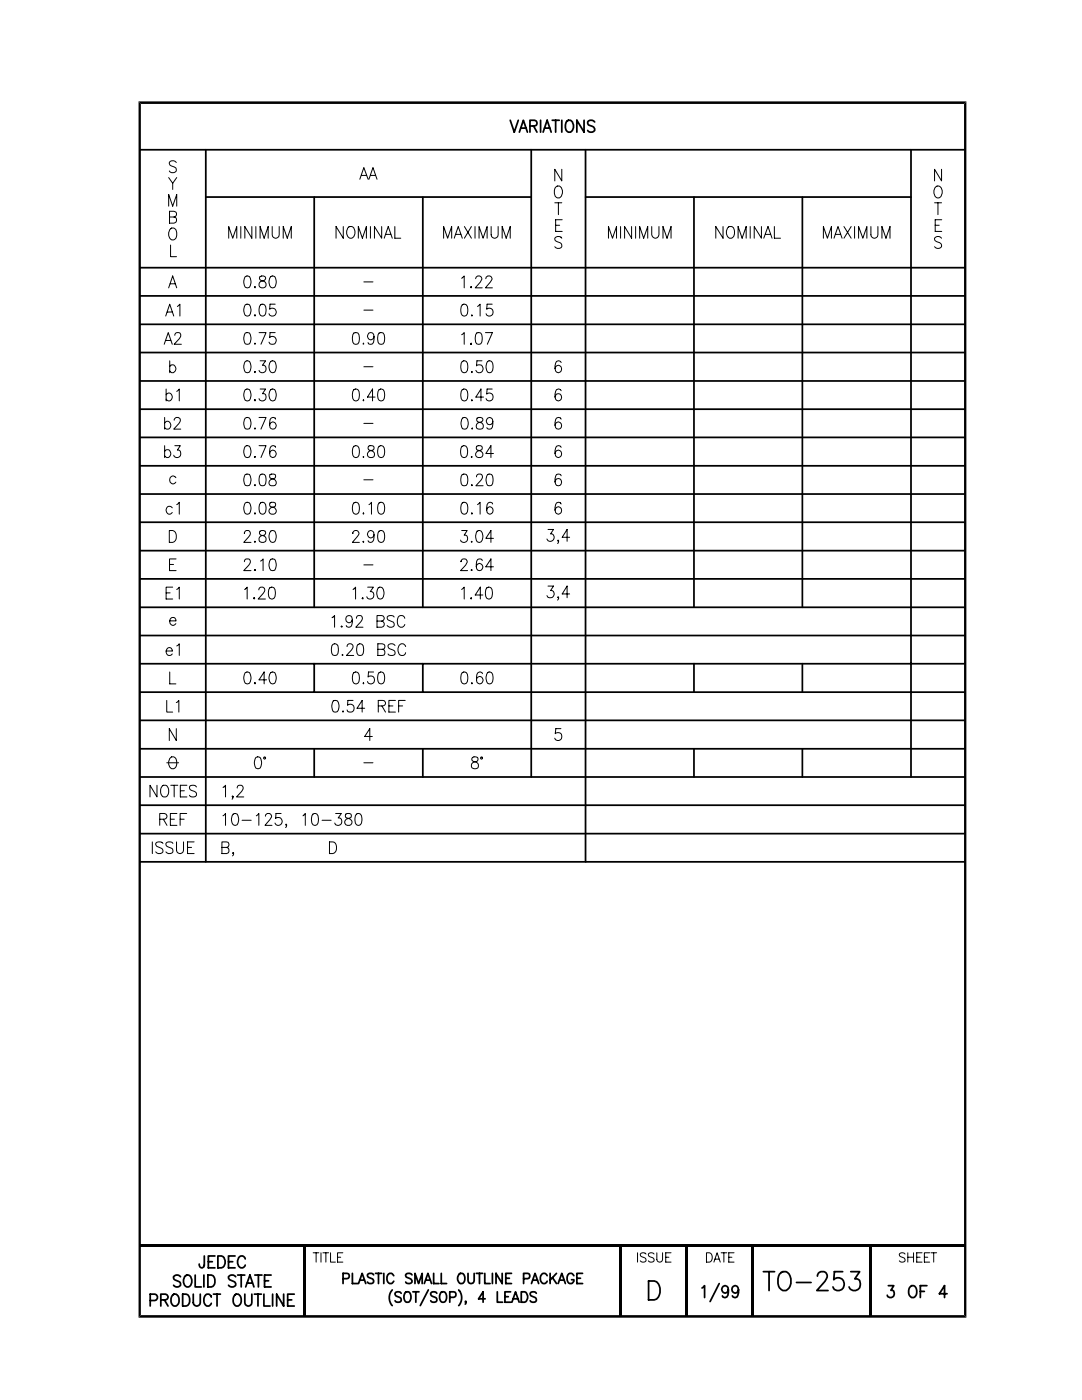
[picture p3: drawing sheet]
<svg xmlns="http://www.w3.org/2000/svg" width="216mm" height="279mm" viewBox="0 0 216 279" stroke-linecap="round" stroke-linejoin="round" font-family="sans-serif">
<g fill="none" stroke="#000" stroke-width=".35">
<path d="M27.9 29.9h164.7M41.1 29.9v142.1M41.1 39.3h64.9M62.7 39.3v81.9M84.4 39.3v81.9M101.8 24l.8 2.4 .8-2.4M103.6 26.4l.8-2.4 .8 2.4M103.9 25.6h1M105.7 25.1l1.3-.1 .1-.3-.1-.6-1.3-.1v2.4M106 29.9v125.2M106.5 25.1l.6 1.3M107.9 24v2.4"/>
<path d="M108.4 26.4l.8-2.4 .8 2.4M108.7 25.6h1M110.2 24h1.4M110.9 24v2.4M112.1 24v2.4M113 24.3l.4-.3a1.13 1.13 0 0 1 1 .6 1.13 1.13 0 0 1-.1 1.2 .72 .72 0 0 1-1.1 .4 1.67 1.67 0 0 1-.2-1.9zM116.5 24v2.4l-1.4-2.4v2.4M116.8 39.3h65M116.8 29.9v142.1M118.7 24.3a.75 .75 0 0 0-.8-.3 .75 .75 0 0 0-.6 .6l.1 .3 1 .5a.57 .57 0 0 1 .2 .6 .57 .57 0 0 1-.4 .4h-.5l-.4-.4M138.5 39.3v81.9M160.1 39.3v81.9"/>
<path d="M181.8 29.9v125.2M27.9 53.4h164.7M27.9 59.1h164.7M27.9 76h164.7M27.9 70.4h164.7M27.9 64.7h164.7M27.9 98.6h164.7M27.9 93h164.7M27.9 87.3h164.7M27.9 81.7h164.7M27.9 115.5h164.7M27.9 109.9h164.7"/>
<path d="M27.9 104.2h164.7M27.9 126.8h164.7M27.9 121.2h164.7M27.9 132.5h164.7M27.9 138.1h164.7M62.7 132.5v5.6M84.4 132.5v5.6M138.5 132.5v5.6M160.1 132.5v5.6M27.9 143.8h164.7M27.9 149.4h164.7M27.9 155.1h164.7"/>
<path d="M62.7 149.4v5.7M84.4 149.4v5.7M138.5 149.4v5.7M160.1 149.4v5.7M27.9 172h164.7M27.9 166.4h164.7M27.9 160.7h164.7M30 259.5h.9a.65 .65 0 0 0 .5-.6 .65 .65 0 0 0-.5-.6h-.9v2.3M32.1 259.4h.9a.57 .57 0 0 0 .5-.6 .57 .57 0 0 0-.5-.5h-.9v2.3M32.8 259.4l.7 1.2M34.5 258.4l.2-.1a1.08 1.08 0 0 1 1 1.5 .81 .81 0 0 1-.8 .9 .81 .81 0 0 1-.8-.9 1.55 1.55 0 0 1 .4-1.4zM36 254.8a.75 .75 0 0 0-.8-.4 .75 .75 0 0 0-.6 .7l.2 .3 .8 .3a.56 .56 0 0 1 .4 .6 .56 .56 0 0 1-.5 .5h-.4l-.5-.3"/>
<path d="M36.4 258.3a1.25 1.25 0 0 1 1.4 .6 1.25 1.25 0 0 1-.2 1.4l-.5 .3h-.7zM36.8 254.8a.7 .7 0 0 1 .8-.3 .7 .7 0 0 1 .5 .6 1.17 1.17 0 0 1-.8 1.7l-.3-.1a1.51 1.51 0 0 1-.2-1.9zM38.6 258.3v1.7a.7 .7 0 0 0 .7 .7 .7 .7 0 0 0 .7-.7v-1.7M38.9 254.5v2.3h1.3M40.7 254.5v2.3M40.8 250.7v1.8a.57 .57 0 0 1-.6 .5 .66 .66 0 0 1-.4-.7M41.5 254.5a1.25 1.25 0 0 1 1.3 .6 1.25 1.25 0 0 1-.1 1.4l-.5 .3h-.7zM41.6 251.8h.8M42.2 258.9a.71 .71 0 0 0-1.1-.5 1.48 1.48 0 0 0 .2 2.2 .77 .77 0 0 0 .9-.5M42.6 258.3h1.4M42.9 250.7h-1.3v2.3h1.3M43.3 258.3v2.3"/>
<path d="M43.5 250.7h.7a1.25 1.25 0 0 1 .7 1.5 1.25 1.25 0 0 1-1.4 .8zM45.6 251.8h.8M46.9 258.4l.2-.1a1.08 1.08 0 0 1 1 1.5 .81 .81 0 0 1-.8 .9 .81 .81 0 0 1-.8-.9 1.55 1.55 0 0 1 .4-1.4zM46.9 250.7h-1.3v2.3h1.3M47 254.8a.78 .78 0 0 0-.8-.4 .78 .78 0 0 0-.6 .7l.2 .3 .8 .3a.56 .56 0 0 1 .4 .6 .56 .56 0 0 1-.5 .5h-.4l-.5-.3M47.4 254.5h1.5M48.1 254.5v2.3M48.9 258.3v1.7a.7 .7 0 0 0 .7 .7 .7 .7 0 0 0 .6-.7v-1.7M48.9 251.2a.7 .7 0 0 0-.7-.6 .7 .7 0 0 0-.7 .6 1.17 1.17 0 0 0 .9 1.8l.5-.5M49 256.8l.9-2.3 .8 2.3M49.4 256.1h.9M50.8 258.3h1.4"/>
<path d="M50.8 254.5h1.5M51.5 258.3v2.3M51.6 254.5v2.3M52.7 258.3v2.3h1.2M52.8 255.6h.8M54.1 254.5h-1.3v2.3h1.3M54.4 258.3v2.3M56.6 258.3v2.3l-1.4-2.3v2.3M57.4 259.4h.8M58.7 258.3h-1.3v2.3h1.3M68.5 255.2h.7a.53 .53 0 0 0 .5-.5 .53 .53 0 0 0-.5-.6h-.7v2.1M70.3 254.1v2.1h1.2l.8-2.1 .7 2.1"/>
<path d="M71.8 255.5h.9M74.5 254.4a.67 .67 0 0 0-.6-.3 .67 .67 0 0 0-.6 .5l.2 .3 .9 .4a.51 .51 0 0 1 .1 .5 .51 .51 0 0 1-.4 .4l-.6-.1-.2-.2M74.9 254.1h1.3M75.5 254.1v2.1M76.6 254.1v2.1M78.3 257.4a2.34 2.34 0 0 0 0 3.2M78.6 254.6a.7 .7 0 0 0-.8-.5 .7 .7 0 0 0-.6 .8 .92 .92 0 0 0 .9 1.3l.5-.5M80.1 258.1a.66 .66 0 0 0-.7-.3 .66 .66 0 0 0-.6 .5l.2 .3 .7 .3a.5 .5 0 0 1 .4 .5 .5 .5 0 0 1-.5 .5l-.6-.1-.2-.2M80.9 257.9l.6-.1a1.28 1.28 0 0 1 0 2.1h-.4a1.34 1.34 0 0 1-.2-2zM82.2 254.4a.71 .71 0 0 0-.7-.3 .71 .71 0 0 0-.6 .5l.2 .3 .9 .4 .2 .6a.8 .8 0 0 1-1.3 0M82.4 257.8h1.2M82.8 256.2v-2.1l.7 2.1 .7-2.1v2.1"/>
<path d="M83 257.8v2.1M84.7 256.2l.7-2.1 .7 2.1M85 255.5h.8M85.5 257.4l-1.6 3.2M86.5 254.1v2.1h1.1M87.2 258.1a.66 .66 0 0 0-.7-.3 .66 .66 0 0 0-.6 .5l.2 .3 .7 .3a.51 .51 0 0 1 .2 .9 .8 .8 0 0 1-1.1-.2M88.1 257.9a.71 .71 0 0 1 .7 0 .71 .71 0 0 1 .3 .7v.5a.71 .71 0 0 1-.7 .8 .71 .71 0 0 1-.7-.8v-.5zM88.1 254.1v2.1h1M89.7 258.9h.9a.56 .56 0 0 0 .4-.5 .56 .56 0 0 0-.4-.6h-.9v2.1M91.5 257.4a2.34 2.34 0 0 1 0 3.2M91.7 254.2a.7 .7 0 0 1 .7 0 .7 .7 0 0 1 .4 .7 .92 .92 0 0 1-.9 1.3 1.21 1.21 0 0 1-.2-2zM92.9 259.9v-.2l.1 .3-.2 .3"/>
<path d="M93.4 254.1v1.5a.61 .61 0 0 0 .6 .6 .61 .61 0 0 0 .6-.6v-1.5M95 254.1h1.3M95.7 254.1v2.1M96.7 254.1v2.1h1.1M96.8 259.2h-1.3l.9-1.4v2.1M98.3 254.1v2.1M99.2 257.8v2.1h1.1M100.2 254.1v2.1l-1.2-2.1v2.1M100.8 258.8h.6M100.9 255.1h.7M101.9 257.8h-1.1v2.1h1.1M102.1 254.1h-1.2v2.1h1.2"/>
<path d="M102.2 259.9l.7-2.1 .7 2.1M102.4 259.2h.9M104 257.8h.6a1.15 1.15 0 0 1 .7 1 1.15 1.15 0 0 1-.7 1.1h-.6zM104.5 255.2h.8a.54 .54 0 0 0 .4-.5 .54 .54 0 0 0-.4-.6h-.8v2.1M106 256.2l.8-2.1 .7 2.1M106.3 255.5h.9M107 258.1a.67 .67 0 0 0-.7-.3 .67 .67 0 0 0-.5 .5l.2 .3 .7 .3a.5 .5 0 0 1 .3 .5 .5 .5 0 0 1-.4 .5l-.6-.1-.2-.2M109.2 254.6a.7 .7 0 0 0-.8-.5 .7 .7 0 0 0-.6 .8 .89 .89 0 0 0 .2 .9 .89 .89 0 0 0 .9 .3l.3-.4M109.8 254.1v2.1M110.2 255l.8 1.2M111 254.1l-1.2 1.4M111.4 256.2l.7-2.1 .7 2.1"/>
<path d="M111.6 255.5h.9M114.5 254.6a.7 .7 0 0 0-.8-.5 .7 .7 0 0 0-.5 .8 .92 .92 0 0 0 .8 1.3l.5-.5v-.3h-.5M115.1 255.1h.7M116.2 254.1h-1.1v2.1h1.1M129.4 255.7h1.2a2.11 2.11 0 0 1 .8 3.2l-.4 .3-.4 .2h-1.2zM140.1 257l.5-.4v2.4M143.5 256.2l-1.8 3.6M145.3 257.4a.69 .69 0 0 1-1 .5 .69 .69 0 0 1 0-1.2 .62 .62 0 0 1 .9 .2 2.43 2.43 0 0 1-.2 1.9 .55 .55 0 0 1-.9-.2M147.4 257.4a.66 .66 0 0 1-.9 .5 .66 .66 0 0 1-.3-1 .66 .66 0 0 1 1 0 2.22 2.22 0 0 1-.1 1.9 .6 .6 0 0 1-1-.2M152.3 253.8h2.3M153.5 253.8v3.8M155.9 254a1.32 1.32 0 0 1 1.9 1.2 2.18 2.18 0 0 1-1 2.4 1.4 1.4 0 0 1-1.6-1.5 2.24 2.24 0 0 1 .7-2.1z"/>
<path d="M158.9 255.9h2.9M163.1 254.7a.88 .88 0 0 1 .7-.9h.6a.94 .94 0 0 1 .5 1.4l-1.9 2.4h2.2M168.1 253.8h-1.6l-.1 1.6a1.23 1.23 0 0 1 1.7 0 1.23 1.23 0 0 1 0 1.8 1.23 1.23 0 0 1-1.7 0l-.2-.4M169.8 253.8h1.7l-.9 1.4h.4a1.21 1.21 0 0 1 .4 2 1.21 1.21 0 0 1-2-.4M177.2 256.6h1.2l-.6 .9h.3a.75 .75 0 0 1 .1 1.2 .75 .75 0 0 1-1.2-.2M181.7 256.7l.2-.1a1.08 1.08 0 0 1 1 1.5 .81 .81 0 0 1-.8 .9 .81 .81 0 0 1-.8-.9 1.39 1.39 0 0 1 .4-1.4zM183.6 257.7h.8M185 256.6h-1.4v2.4M189 258.2h-1.5l1-1.6v2.4"/>
</g>
<path d="M27.6 20.2h165.2l-.4 .5h-164.3zM192.8 20.2v242.8l-.4-.5v-241.8zM27.9 248.4h164.7v.4h-164.7zM60.6 248.6h.4v14.1h-.4zM123.7 248.6h.4v14.1h-.4zM136.8 248.6h.5v14.1h-.5zM150 248.6h.5v14.1h-.5zM173.5 248.6h.5v14.1h-.5zM27.6 20.2l.5 .5v241.8l-.5 .5zM28.1 262.5h164.3l.4 .5h-165.2z" fill="#000"/>
<g fill="none" stroke="#000" stroke-width=".2">
<path d="M33.7 35.4l.8 1.2v1.2M35.2 32.4a.75 .75 0 0 0-.8-.4 .75 .75 0 0 0-.6 .6l.2 .4 .8 .3a.58 .58 0 0 1 .4 .6 .58 .58 0 0 1-.5 .6h-.5l-.4-.4M35.3 35.4l-.8 1.2M71.8 35.8l.8-2.4 .8 2.4M72.1 35h1M73.6 35.8l.8-2.4 .8 2.4M73.9 35h1M111 37.3l.2-.2a1.11 1.11 0 0 1 1 .6 1.11 1.11 0 0 1-.1 1.2 .71 .71 0 0 1-1.1 .5 1.6 1.6 0 0 1 0-2.1zM112.1 33.8v2.3l-1.4-2.3v2.3M186.8 37.3a.83 .83 0 0 1 1.2 .7 .99 .99 0 0 1-.2 1.1 .99 .99 0 0 1-1 .3 1.48 1.48 0 0 1 0-2.1zM187.9 33.8v2.3l-1.4-2.3v2.3M33.7 41.1v-2.3l.8 2.3 .8-2.3v2.3"/>
<path d="M33.7 57.4l.8-2.3 .8 2.3M33.8 43.3h.9a.57 .57 0 0 0 .5-.6 .57 .57 0 0 0-.5-.5h-.9v2.3h.9a.62 .62 0 0 0 .5-.6 .62 .62 0 0 0-.5-.6M34 56.6h1M34 48.9v2.3h1.2M34.1 45.6l.1-.1a1.04 1.04 0 0 1 1.1 1.5 .81 .81 0 0 1-.8 .9 .81 .81 0 0 1-.8-.9 1.72 1.72 0 0 1 .4-1.4zM45.6 47.5v-2.3l.8 2.3 .8-2.3v2.3M48 45.2v2.3M48.9 55.2a.64 .64 0 0 1 1.1 .3 2 2 0 0 1-.2 1.8 .64 .64 0 0 1-1-.3 2 2 0 0 1 .1-1.8zM50.2 45.2v2.3l-1.3-2.3v2.3M50.8 57.3l.1-.1 .1 .1-.1 .1zM51.1 45.2v2.3M51.9 55.2a.46 .46 0 0 0 .2 .8 .86 .86 0 0 1 .8 .3 .86 .86 0 0 1 .1 .9 .72 .72 0 0 1-1.2 0 .72 .72 0 0 1 .5-1.1l.4-.1a.46 .46 0 0 0 .2-.8l-.3-.1z"/>
<path d="M51.9 47.5v-2.3l.8 2.3 .8-2.3v2.3M54 55.2l.5-.1a1.34 1.34 0 0 1 .5 1.9l-.2 .3-.5 .1a1.54 1.54 0 0 1-.3-2.2zM54.3 45.2v1.7a.7 .7 0 0 0 .7 .6 .7 .7 0 0 0 .7-.6v-1.7M56.5 47.5v-2.3l.8 2.3 .8-2.3v2.3M68.5 45.2v2.3l-1.4-2.3v2.3M69.4 45.5a.81 .81 0 0 1 .9-.2 .81 .81 0 0 1 .5 .8 .97 .97 0 0 1-.2 1.1 .97 .97 0 0 1-1 .2 1.51 1.51 0 0 1-.2-1.9zM71.5 47.5v-2.3l.8 2.3 .8-2.3v2.3M72.6 56.3h1.8M73.9 45.2v2.3M76.2 45.2v2.3l-1.5-2.3v2.3M76.7 47.5l.8-2.3 .8 2.3M77 46.8h1"/>
<path d="M78.8 45.2v2.3h1.2M88.5 47.5v-2.3l.8 2.3 .8-2.3v2.3M90.6 47.5l.8-2.3 .8 2.3M90.9 46.8h1M92.1 55.5l.5-.4v2.3M92.7 45.2l1.4 2.3M93.9 57.3l.1-.1 .1 .1-.1 .1zM94.1 45.2l-1.4 2.3M94.8 45.2v2.3M94.9 55.6v-.1a.65 .65 0 0 1 .8-.4l.2 .1a.69 .69 0 0 1-.1 1.1l-1 1.1h1.4M95.6 47.5v-2.3l.8 2.3 .8-2.3v2.3M96.9 55.6l.1-.3 .3-.2 .7 .1a.51 .51 0 0 1 0 .8l-1.1 1.4h1.4"/>
<path d="M98 45.2v1.7a.7 .7 0 0 0 .7 .6 .7 .7 0 0 0 .7-.6v-1.7M100.2 47.5v-2.3l.8 2.3 .8-2.3v2.3M110.7 40.5h1.4M110.9 45h.8M111.4 40.5v2.3M112.1 47.5a.76 .76 0 0 0-.8-.3 .76 .76 0 0 0-.6 .6l.1 .2 .9 .4a.6 .6 0 0 1 .4 .6 .6 .6 0 0 1-.5 .6h-.4l-.5-.4M112.2 43.9h-1.3v2.3h1.3M121.4 47.5v-2.3l.8 2.3 .8-2.3v2.3M123.8 45.2v2.3M126 45.2v2.3l-1.4-2.3v2.3M126.8 45.2v2.3M127.6 47.5v-2.3l.8 2.3 .8-2.3v2.3"/>
<path d="M130 45.2v1.7a.72 .72 0 0 0 .8 .6 .72 .72 0 0 0 .7-.6v-1.7M132.3 47.5v-2.3l.8 2.3 .8-2.3v2.3M144.3 45.2v2.3l-1.5-2.3v2.3M145.2 45.5a.78 .78 0 0 1 .9-.2 .78 .78 0 0 1 .5 .8 1.02 1.02 0 0 1-1.1 1.4l-.1-.1a1.51 1.51 0 0 1-.2-1.9zM147.3 47.5v-2.3l.8 2.3 .8-2.3v2.3M149.7 45.2v2.3M151.9 45.2v2.3l-1.4-2.3v2.3M152.4 47.5l.8-2.3 .9 2.3M152.7 46.8h1M154.5 45.2v2.3h1.2M164.3 47.5v-2.3l.8 2.3 .8-2.3v2.3M166.4 47.5l.8-2.3 .8 2.3"/>
<path d="M166.7 46.8h1M168.4 45.2l1.4 2.3M169.8 45.2l-1.4 2.3M170.5 45.2v2.3M171.3 47.5v-2.3l.9 2.3 .8-2.3v2.3M173.8 45.2v1.7a.7 .7 0 0 0 .7 .6 .7 .7 0 0 0 .7-.6v-1.7M176 47.5v-2.3l.8 2.3 .8-2.3v2.3M186.5 40.5h1.4M186.6 45h.8M187.2 40.5v2.3M187.9 47.5a.76 .76 0 0 0-.8-.3 .76 .76 0 0 0-.6 .6l.4 .4 .6 .2a.59 .59 0 0 1 .4 .7 .59 .59 0 0 1-.5 .5h-.4l-.5-.4M187.9 43.9h-1.3v2.3h1.3"/>
<path d="M32.8 68.7l.8-2.3 .8 2.3M33.1 63.1l.8-2.4 .8 2.4M33.1 67.9h1M33.1 78.8a.74 .74 0 0 1 1.2-.1 .74 .74 0 0 1-.2 1.2 .6 .6 0 0 1-1-.2M33.1 77.6v2.4M33.4 62.3h1M33.9 73.2a.71 .71 0 0 1 1-.2 .71 .71 0 0 1 .1 1l-.4 .4h-.4l-.3-.4M33.9 72v2.4M34.9 66.9l.2-.4 .6-.1a.58 .58 0 0 1 .3 .9l-1.2 1.4h1.4M35.3 78.1l.5-.5v2.4M35.4 61.2l.5-.5v2.4M48.9 66.5a.71 .71 0 0 1 1.1 .3 2.1 2.1 0 0 1-.2 1.8 .71 .71 0 0 1-1-.3 2.1 2.1 0 0 1 .1-1.8z"/>
<path d="M48.9 60.8a.64 .64 0 0 1 1.1 .4 2 2 0 0 1-.2 1.7 .64 .64 0 0 1-1-.3 2 2 0 0 1 .1-1.8zM48.9 72.1a.64 .64 0 0 1 1.1 .4 2 2 0 0 1-.2 1.8 .64 .64 0 0 1-1-.4 2 2 0 0 1 .1-1.8zM48.9 77.8a.64 .64 0 0 1 1.1 .3 2 2 0 0 1-.2 1.8 .64 .64 0 0 1-1-.4 2 2 0 0 1 .1-1.7zM50.8 74.3l.1-.2 .1 .2-.1 .1zM50.9 68.5v.2l-.1-.1zM50.9 62.9v.2l-.1-.2h.1h-.1M50.9 79.8v.2l-.1-.1 .1-.1-.1 .1M51.7 66.4h1.4l-1 2.3M51.9 72h1.1l-.6 .9a.74 .74 0 0 1 .6 1.2 .74 .74 0 0 1-1.3-.2M51.9 77.6h1.1l-.6 1a.73 .73 0 0 1 .6 1 .73 .73 0 0 1-1.1 .3l-.2-.4M52 60.8l.5-.1a1.1 1.1 0 0 1 .6 1.4l-.3 .8-.5 .2a1.1 1.1 0 0 1-.6-1.4zM54 72.1l.5-.1a1.34 1.34 0 0 1 .5 1.9l-.2 .4-.5 .1a1.54 1.54 0 0 1-.3-2.3z"/>
<path d="M54 77.8l.5-.2a1.34 1.34 0 0 1 .5 1.9l-.2 .4-.5 .1a1.54 1.54 0 0 1-.3-2.2zM54.9 66.4h-1l-.1 1a.77 .77 0 0 1 1.1 0 .77 .77 0 0 1-.1 1.2 .77 .77 0 0 1-1.1-.3M54.9 60.7h-1l-.1 1a.77 .77 0 0 1 1.2 .1 .77 .77 0 0 1-.2 1.1 .77 .77 0 0 1-1.1-.3M70.6 66.5a.71 .71 0 0 1 1 .3 2.34 2.34 0 0 1-.2 1.8 .71 .71 0 0 1-1-.3 2.34 2.34 0 0 1 .2-1.8zM70.6 77.8l.5-.2a1.1 1.1 0 0 1 .6 1.4l-.3 .9-.5 .1a1.1 1.1 0 0 1-.6-1.3zM72.5 68.5v.2zM72.5 79.8v.2zM72.6 61.9h1.8M72.6 73.2h1.8M74.6 67.1a.67 .67 0 0 1-.7 .6 .67 .67 0 0 1-.6-.7 .67 .67 0 0 1 .7-.6l.3 .1a1.88 1.88 0 0 1 0 2.1 .59 .59 0 0 1-.9-.2M74.8 79.2h-1.5l1-1.6v2.4M75.6 66.5a.71 .71 0 0 1 1.1 .3 2.34 2.34 0 0 1-.2 1.8 .71 .71 0 0 1-1.1-.3 2.34 2.34 0 0 1 .2-1.8z"/>
<path d="M75.6 77.8l.6-.2a1.1 1.1 0 0 1 .6 1.4l-.3 .9-.6 .1a1.1 1.1 0 0 1-.5-1.3zM92.1 66.8l.5-.4v2.3M92.2 60.8l.6-.1a1.1 1.1 0 0 1 .5 1.4l-.3 .8-.5 .2a1.1 1.1 0 0 1-.6-1.4zM92.2 72.1l.6-.1a1.1 1.1 0 0 1 .5 1.4l-.3 .9-.5 .1a1.1 1.1 0 0 1-.6-1.4zM92.2 77.8l.6-.2a1.1 1.1 0 0 1 .5 1.4l-.3 .9-.5 .1a1.1 1.1 0 0 1-.6-1.3zM94 68.5l.1 .1h-.2l.1 .1v-.2l-.1 .1M94.1 62.9h.2l-.2 .2zM94.1 74.1l.2 .2-.2 .1zM94.1 79.8l.2 .1-.2 .1zM95.1 66.5a.71 .71 0 0 1 1 .3 2.34 2.34 0 0 1-.2 1.8 .71 .71 0 0 1-1-.3 2.34 2.34 0 0 1 .2-1.8zM95.3 61.2l.5-.5v2.4M96.2 72h-1l-.1 1a.77 .77 0 0 1 1.1 .1 .77 .77 0 0 1-.1 1.1 .77 .77 0 0 1-1.1-.3"/>
<path d="M96.5 79.2h-1.5l1-1.6v2.4M96.9 66.4h1.4l-1.1 2.3M97.3 72.1l.5-.1a1.1 1.1 0 0 1 .6 1.4l-.3 .9-.5 .1a1.39 1.39 0 0 1-.5-1.9zM98.2 60.7h-1l-.1 1a.75 .75 0 0 1 1.1 .1 .75 .75 0 0 1-.1 1.1 .75 .75 0 0 1-1.1-.3M98.2 77.6h-1l-.1 1.1a.75 .75 0 0 1 1.1 0 .75 .75 0 0 1-.1 1.1 .75 .75 0 0 1-1.1-.3M112 72.3l-.2-.2-.4-.1a1.42 1.42 0 0 0-.5 2 .7 .7 0 0 0 1.2-.1 .7 .7 0 0 0-.7-1l-.4 .1-.3 .6M112 78l-.2-.2-.4-.2a1.42 1.42 0 0 0-.5 2.1 .69 .69 0 0 0 1.1-.2 .69 .69 0 0 0-.6-.9l-.4 .1-.3 .5M32.9 90.1a.71 .71 0 0 1 1-.2 .71 .71 0 0 1 .1 1.1 .6 .6 0 0 1-.6 .3 .6 .6 0 0 1-.5-.3M32.9 84.4a.72 .72 0 0 1 1-.1 .72 .72 0 0 1 .1 1 .63 .63 0 0 1-1.1 0M32.9 83.3v2.3M32.9 88.9v2.4M34.8 83.9v-.2a.66 .66 0 0 1 1.1-.2 .83 .83 0 0 1-.2 1l-1 1.1h1.4"/>
<path d="M34.9 88.9h1.1l-.6 .9a.75 .75 0 0 1 .6 1 .75 .75 0 0 1-1.1 .4l-.2-.4M35.1 95.3a.75 .75 0 0 0-1.3 .3 .75 .75 0 0 0 .9 1l.4-.4M48.9 83.4a.66 .66 0 0 1 1.1 .3 2.07 2.07 0 0 1-.2 1.9 .71 .71 0 0 1-1-.4 2 2 0 0 1 .1-1.8zM48.9 89.1a.64 .64 0 0 1 1.1 .3 2 2 0 0 1-.2 1.8 .64 .64 0 0 1-1-.4 2 2 0 0 1 .1-1.7zM48.9 94.7a.71 .71 0 0 1 1.1 .3 2.1 2.1 0 0 1-.2 1.9 .71 .71 0 0 1-1-.4 2.07 2.07 0 0 1 .1-1.8zM50.8 96.9l.1-.2 .1 .2zM50.9 85.4v.2h-.1zM50.9 91.1v.2l-.1-.1 .1-.1-.1 .1M51.7 83.3h1.4l-1 2.3M51.7 88.9h1.4l-1 2.4M52 94.7a.71 .71 0 0 1 1 .3 2.34 2.34 0 0 1-.2 1.9 .71 .71 0 0 1-1-.4 2.29 2.29 0 0 1 .2-1.8zM53.9 94.7a.53 .53 0 0 0 .2 .8 .84 .84 0 0 1 .9 .4 .84 .84 0 0 1-.1 1 .88 .88 0 0 1-1.2-.4 .91 .91 0 0 1 1-1 .53 .53 0 0 0 .2-.8z"/>
<path d="M55 83.7a.55 .55 0 0 0-.9-.3 2 2 0 0 0 0 2.2 .69 .69 0 0 0 .9-.3 .69 .69 0 0 0-.2-.9 .69 .69 0 0 0-.9 .1l-.1 .4M55 89.3a.55 .55 0 0 0-.9-.2 2 2 0 0 0 0 2.1 .69 .69 0 0 0 .9-.3 .69 .69 0 0 0-.2-.9 .69 .69 0 0 0-.9 .2l-.1 .3M70.6 89.1l.5-.2a1.1 1.1 0 0 1 .6 1.4l-.3 .9-.5 .1a1.1 1.1 0 0 1-.6-1.3zM72.4 91.2h.2l-.1 .1zM72.6 84.5h1.8M72.6 95.8h1.8M73.5 89.1a.5 .5 0 0 0 .2 .7 .85 .85 0 0 1 .9 .4 .85 .85 0 0 1-.1 1 .8 .8 0 0 1-1.2-.4 1.1 1.1 0 0 1 1.2-1.1v-.6l-.2-.2zM75.6 89.1l.6-.2a1.1 1.1 0 0 1 .6 1.4l-.3 .9-.6 .1a1.1 1.1 0 0 1-.5-1.3zM92.2 89.1l.5-.2a1.1 1.1 0 0 1 .6 1.4l-.3 .9-.5 .1a1.1 1.1 0 0 1-.6-1.3zM92.2 94.7a.71 .71 0 0 1 1.1 .3 2.34 2.34 0 0 1-.3 1.9 .71 .71 0 0 1-1-.4 2.29 2.29 0 0 1 .2-1.8zM92.3 83.4a.66 .66 0 0 1 1 .3 1.91 1.91 0 0 1-.2 1.9 .67 .67 0 0 1-1-.4 2 2 0 0 1 .2-1.8zM94 91.2h.2l-.1 .1z"/>
<path d="M94.1 96.7l.2 .2h-.2zM94.2 85.4v.2h-.1zM95.1 95.2l.2-.5 .6-.1a.58 .58 0 0 1 .3 .9l-1.2 1.4h1.4M95.1 89.1a.5 .5 0 0 0 .2 .7 .85 .85 0 0 1 .9 .4 .85 .85 0 0 1-.1 1 .8 .8 0 0 1-1.2-.4 .95 .95 0 0 1 1-1 .5 .5 0 0 0 .2-.7l-.3-.2zM95.2 83.4a.5 .5 0 0 0 .2 .8 .86 .86 0 0 1 .9 .3 .86 .86 0 0 1 .1 .9 .82 .82 0 0 1-1.4-.2 .87 .87 0 0 1 1-1 .45 .45 0 0 0 .2-.8l-.3-.1zM97.3 94.7a.71 .71 0 0 1 1 .3 2.34 2.34 0 0 1-.2 1.9 .66 .66 0 0 1-1-.4 2.07 2.07 0 0 1 .2-1.8zM98.3 84.1a.69 .69 0 0 1-1 .5 .69 .69 0 0 1 0-1.2 .62 .62 0 0 1 1 .3 2.43 2.43 0 0 1-.3 1.9 .62 .62 0 0 1-.8-.3M98.5 90.5h-1.6l1.1-1.6v2.4M112 83.7l-.2-.3a.62 .62 0 0 0-.9 .3 1.83 1.83 0 0 0 .1 1.9 .69 .69 0 0 0 1.1-.7 .69 .69 0 0 0-1.1-.6l-.3 .6M112 89.3l-.2-.2-.4-.2a1.42 1.42 0 0 0-.5 2.1 .7 .7 0 0 0 1.2-.2 .7 .7 0 0 0-.7-1l-.4 .2-.3 .5M112 95a.65 .65 0 0 0-1-.3 2.06 2.06 0 0 0 0 2.2 .71 .71 0 0 0 1.1-.7 .71 .71 0 0 0-1.1-.6l-.3 .6M33.1 118.3h.9"/>
<path d="M33.8 105.9a1.25 1.25 0 0 1 1.4 .7 1.25 1.25 0 0 1-.4 1.5l-1 .1zM33.8 112.6h.8M34.4 101.3a.72 .72 0 0 0-1 0 .72 .72 0 0 0-.2 .9 .72 .72 0 0 0 1 .3l.2-.2M34.5 117.2h-1.4v2.3h1.4M35.1 111.5h-1.3v2.4h1.3M35.3 100.7l.5-.5v2.4M35.3 117.6l.5-.4v2.3M48.8 106.3v.2l.1-.4 .2-.2h.5l.3 .2a.78 .78 0 0 1-.2 1l-1.1 1.1h1.5M48.8 112.1l.1-.5 .7-.1a.58 .58 0 0 1 .3 .9l-1.3 1.5h1.5M48.8 117.6l.5-.4v2.3M48.9 100.4a.64 .64 0 0 1 1.1 .3 2 2 0 0 1-.2 1.8 .64 .64 0 0 1-1-.3 2 2 0 0 1 .1-1.8zM50.7 119.3l.1 .1-.1 .1v-.2l-.1 .1"/>
<path d="M50.8 102.5l.1-.1 .1 .1-.1 .1zM50.9 108v.2l-.1-.1 .1-.1-.1 .1M50.9 113.7v.2l-.1-.1 .1 .1v-.2l-.1 .1M51.6 117.7l.2-.4 .7-.1a.71 .71 0 0 1 0 1.2l-1 1.1h1.5M51.9 106a.49 .49 0 0 0 .2 .8 .8 .8 0 0 1 .9 .4 .8 .8 0 0 1-.1 .9 .72 .72 0 0 1-1.2-.2 .72 .72 0 0 1 .6-1l.4-.1a.49 .49 0 0 0 .2-.8l-.3-.1zM52 100.4l.5-.2a1.1 1.1 0 0 1 .6 1.4l-.3 .9-.5 .1a1.1 1.1 0 0 1-.6-1.3zM52 112l.5-.5v2.4M53.8 117.3l.6-.1a1.1 1.1 0 0 1 .5 1.3l-.2 .9-.6 .1a1.1 1.1 0 0 1-.5-1.3zM53.9 100.4a.5 .5 0 0 0 .2 .7 .85 .85 0 0 1 .9 .4 .85 .85 0 0 1-.1 1 .8 .8 0 0 1-1.2-.3 .95 .95 0 0 1 1-1.1 .5 .5 0 0 0 .2-.7l-.3-.2zM54 106l.5-.1a1.34 1.34 0 0 1 .5 1.9l-.2 .3-.5 .1a1.54 1.54 0 0 1-.3-2.2zM54 111.6a.67 .67 0 0 1 1 .4 2.07 2.07 0 0 1-.2 1.8 .71 .71 0 0 1-1-.3 1.94 1.94 0 0 1 .2-1.9zM70.4 106.3v.2v-.2a.65 .65 0 0 1 .8-.4l.2 .1a.67 .67 0 0 1-.1 1.1l-1 1.1h1.4"/>
<path d="M70.4 117.6l.6-.4v2.3M70.6 100.4l.5-.2a1.1 1.1 0 0 1 .6 1.4l-.3 .9-.5 .1a1.1 1.1 0 0 1-.6-1.3zM72.3 119.4l.1-.1 .1 .1-.1 .1zM72.5 102.4v.2zM72.5 108v.2v-.2l-.1 .1M72.6 112.7h1.8M73.4 117.2h1.1l-.6 .9a.74 .74 0 0 1 .6 1.1 .74 .74 0 0 1-1.3-.1M73.6 100.7l.5-.5v2.4M74.6 106.7a.69 .69 0 0 1-1 .5 .69 .69 0 0 1 0-1.2 .62 .62 0 0 1 .9 .2 2.43 2.43 0 0 1-.2 1.9 .55 .55 0 0 1-.9-.2M75.5 117.3l.5-.1a1.41 1.41 0 0 1 0 2.3h-.2a1.39 1.39 0 0 1-.5-1.9zM75.6 100.4l.6-.2a1.1 1.1 0 0 1 .6 1.4l-.3 .9-.6 .1a1.1 1.1 0 0 1-.5-1.3zM75.6 106l.6-.1a1.1 1.1 0 0 1 .6 1.3l-.3 .9-.6 .1a1.1 1.1 0 0 1-.5-1.3z"/>
<path d="M92 112v.1l.2-.5 .2-.1 .6 .1a.72 .72 0 0 1-.1 1.2l-1 1.1h1.4M92.1 105.9h1.1l-.6 .9a.73 .73 0 0 1 .7 1 .73 .73 0 0 1-1.2 .3l-.2-.3M92.1 117.6l.5-.4v2.3M92.2 100.4l.6-.2a1.1 1.1 0 0 1 .5 1.4l-.3 .9-.5 .1a1.1 1.1 0 0 1-.6-1.3zM94 108.1h.2l-.1 .1zM94 119.3v.2l-.1-.1zM94.1 113.7l.1 .1h-.2l.1-.1-.1 .1M94.1 102.4l.2 .1-.2 .1zM95.2 106l.5-.1a1.41 1.41 0 0 1 0 2.3h-.2a1.34 1.34 0 0 1-.5-1.9zM95.3 100.7l.5-.5v2.4M96.2 111.9a.59 .59 0 0 0-.9-.3 2.08 2.08 0 0 0 0 2.2 .69 .69 0 0 0 1-.2 .69 .69 0 0 0-.2-1 .69 .69 0 0 0-1 .2l-.1 .3M96.4 118.7h-1.6l1-1.5v2.3"/>
<path d="M97.2 117.3l.5-.1a1.1 1.1 0 0 1 .6 1.3l-.3 .9-.5 .1a1.1 1.1 0 0 1-.6-1.3zM98.3 100.6a.55 .55 0 0 0-.9-.2 2 2 0 0 0 0 2.1 .67 .67 0 0 0 .9-.3 .67 .67 0 0 0-.2-.9 .67 .67 0 0 0-.9 .2l-.1 .3M98.5 107.4h-1.6l1.1-1.5v2.3M98.5 113.1h-1.6l1.1-1.6v2.4M109.3 105.7h1.1l-.5 .9a.74 .74 0 0 1 .5 1.1 .74 .74 0 0 1-1.3-.1M109.3 117h1.1l-.5 .9a.73 .73 0 0 1 .5 1.1 .73 .73 0 0 1-1.3-.1M111.5 107.9l-.1 .1-.1-.1 .1-.1 .1 .1-.2 .6M111.5 119.2h-.2l.1-.1 .1 .1-.2 .6M112 100.6l-.2-.2-.4-.2a1.42 1.42 0 0 0-.5 2.1 .7 .7 0 0 0 1.2-.2 .7 .7 0 0 0-.7-1l-.4 .2-.3 .5M113.7 107.2h-1.5l1-1.5v2.3M113.7 118.5h-1.5l1-1.5v2.3M33.1 129.9h1.3v-.2a.58 .58 0 0 0-.5-.5 .58 .58 0 0 0-.6 .4 .72 .72 0 0 0 0 1 .72 .72 0 0 0 1.1-.1"/>
<path d="M33.3 139.8v2.3h1.2M33.9 123.9h1.2a.62 .62 0 0 0-.6-.7 .62 .62 0 0 0-.6 .7 .68 .68 0 0 0 .3 .8 .68 .68 0 0 0 .9-.2M33.9 134.1v2.4h1.2M35.3 128.9l.5-.4v2.3M48.9 134.2a.64 .64 0 0 1 1.1 .4 2 2 0 0 1-.2 1.8 .64 .64 0 0 1-1-.4 2 2 0 0 1 .1-1.8zM50.9 136.3v.2l-.1-.1 .1-.1-.1 .1M53.2 135.7h-1.5l1-1.6v2.4M54 134.2l.5-.1a1.34 1.34 0 0 1 .5 1.9l-.2 .4-.5 .1a1.54 1.54 0 0 1-.3-2.3zM66.3 123.3l.5-.4v2.3M66.4 128.6a.66 .66 0 0 1 1 .3 2.29 2.29 0 0 1-.2 1.8 .71 .71 0 0 1-1-.3 2.21 2.21 0 0 1 .2-1.8zM66.5 139.9a.71 .71 0 0 1 1 .3 1.94 1.94 0 0 1-.2 1.8 .66 .66 0 0 1-1-.3 2.07 2.07 0 0 1 .2-1.8zM68.2 125v.2l-.1-.1 .1-.1-.1 .1"/>
<path d="M68.3 130.6l.2 .1-.2 .1zM69.3 129l.1-.4 .7-.1a.58 .58 0 0 1 .3 .9l-1.3 1.4h1.5M70.3 123.6a.66 .66 0 0 1-.9 .6 .66 .66 0 0 1-.3-1.1 .66 .66 0 0 1 1.1 0 2.22 2.22 0 0 1-.2 2l-.5 .1-.3-.1-.1-.3M70.4 139.8h-1l-.1 1a.78 .78 0 0 1 1.1 0 .78 .78 0 0 1 0 1.1 .78 .78 0 0 1-1.1 0v-.2M70.6 134.2l.5-.1a1.1 1.1 0 0 1 .6 1.4l-.3 .9-.5 .1a1.1 1.1 0 0 1-.6-1.4zM71.1 123.4l.2-.5h.2h.4l.3 .2a.85 .85 0 0 1-.2 1l-1 1.1h1.4M71.5 128.6a.66 .66 0 0 1 1 .3 2.29 2.29 0 0 1-.2 1.8 .71 .71 0 0 1-1.1-.3 2.21 2.21 0 0 1 .3-1.8zM72.5 136.3v.2zM74.5 134.1h-1l-.1 1a.75 .75 0 0 1 1.2 .1 .75 .75 0 0 1-.2 1.1 .75 .75 0 0 1-1.1-.3M75.2 124h1a.55 .55 0 0 0 .5-.6 .55 .55 0 0 0-.5-.5h-1v2.3h1a.62 .62 0 0 0 .5-.6 .62 .62 0 0 0-.5-.6M75.4 129.6l1.2-.1 .2-.3-.2-.6-1.2-.1v2.3l1.2-.1 .2-.3a.62 .62 0 0 0-.5-.8M75.6 134.2l.6-.1a1.1 1.1 0 0 1 .6 1.4l-.3 .9-.6 .1a1.1 1.1 0 0 1-.5-1.4z"/>
<path d="M78.7 123.1a.78 .78 0 0 0-.8-.3 .78 .78 0 0 0-.6 .6l.2 .3 .8 .4a.57 .57 0 0 1 .2 1 .9 .9 0 0 1-1.2-.3M78.8 128.8a.76 .76 0 0 0-.7-.3 .76 .76 0 0 0-.7 .5l.2 .4 .8 .3a.56 .56 0 0 1 .4 .6 .56 .56 0 0 1-.5 .5l-.7-.1-.2-.2M78.9 139.8h-1.3v2.3h1.3M80.8 123.4a.76 .76 0 0 0-.9-.5 .76 .76 0 0 0-.6 .8 1.02 1.02 0 0 0 1 1.5l.5-.6M80.9 139.8h-1.4v2.3M80.9 129a.71 .71 0 0 0-.7-.5 .71 .71 0 0 0-.7 .5 1.36 1.36 0 0 0 .6 1.8 .69 .69 0 0 0 .8-.5M92.2 134.2l.6-.1a1.1 1.1 0 0 1 .5 1.4l-.3 .9-.5 .1a1.1 1.1 0 0 1-.6-1.4zM94.1 136.3l.2 .1-.2 .1zM96.3 134.5a.55 .55 0 0 0-.9-.3 2 2 0 0 0 0 2.2 .69 .69 0 0 0 .9-.3 .69 .69 0 0 0-.2-.9 .69 .69 0 0 0-.9 .1l-.1 .4M97.3 134.2l.5-.1a1.1 1.1 0 0 1 .6 1.4l-.3 .9-.5 .1a1.39 1.39 0 0 1-.5-1.9zM31.3 156.7v2.3l-1.4-2.3v2.3M32.4 156.8l.7-.1a1.4 1.4 0 0 1 0 2.3h-.5a1.48 1.48 0 0 1-.2-2.2z"/>
<path d="M33.3 152.2h2.3M34.1 151.2l.1-.2a1.04 1.04 0 0 1 1.1 1.5 .81 .81 0 0 1-.8 .9 .81 .81 0 0 1-.8-.9 1.72 1.72 0 0 1 .4-1.3zM34.1 156.7h1.4M34.8 156.7v2.3M35.2 140.2l.5-.4v2.3M35.2 145.4v2.4l-1.4-2.4v2.4M36 157.8h.8M37.3 156.7h-1.3v2.3h1.3M39.2 157.1a.76 .76 0 0 0-.8-.4 .76 .76 0 0 0-.6 .6l.4 .4a1.14 1.14 0 0 1 1 .7v.3a.86 .86 0 0 1-1.4 0M44.5 157.1l.5-.4v2.3M46.4 159h.1h-.2l.1-.2 .1 .4-.2 .3M47.3 157.3l.2-.5 .6-.1a.58 .58 0 0 1 .3 .9l-1.2 1.4h1.4"/>
<path d="M51.1 151.2a.64 .64 0 0 1 1 .3 2 2 0 0 1-.2 1.8 .64 .64 0 0 1-1-.3 2 2 0 0 1 .2-1.8zM52.7 151.1l.1-.1 .2 .3-.2 .2-.2-.2zM68.5 141.9v.2l-.2-.1zM72.6 152.2h1.8M72.8 141.4h-1.6l1.1-1.6v2.3M74.3 147h-1.5l1-1.6v2.4M75.5 140.9h.9a.56 .56 0 0 0 .5-.4 .56 .56 0 0 0-.2-.6l-1.2-.1v2.3M76.2 140.9l.7 1.2M77.6 140.9h.8M79.5 140.9h.8M94.3 151.2a.48 .48 0 0 0 .2 .8 .76 .76 0 0 1 .9 .5 .76 .76 0 0 1-.4 .9 .7 .7 0 0 1-.9-.5 .7 .7 0 0 1 .6-.8l.4-.1a.53 .53 0 0 0 .2-.8l-.3-.2zM96.2 151.1l.1 .2-.2-.3-.2 .3 .2 .2 .2-.2"/>
<path d="M111.9 145.4h-1l-.1 1a.78 .78 0 0 1 1.1 0 .78 .78 0 0 1 0 1.1 .78 .78 0 0 1-1.1 0l-.1-.2M30.4 168v2.3M31.9 163.5h.9a.57 .57 0 0 0 .5-.6 .57 .57 0 0 0-.5-.6h-.9v2.4M32.5 168.3a.97 .97 0 0 0-1.4 0l.2 .6 .8 .3a.56 .56 0 0 1 .4 .6 .56 .56 0 0 1-.5 .5h-.4l-.5-.3M32.6 163.5l.7 1.2M34 163.5h.8M34.5 168.3a.78 .78 0 0 0-.8-.3 .78 .78 0 0 0-.6 .6l.2 .3 1 .4a.6 .6 0 0 1 .2 .6 .6 .6 0 0 1-.5 .4h-.4l-.5-.3M35.2 168v1.7a.7 .7 0 0 0 .7 .7 .7 .7 0 0 0 .7-.7v-1.7M35.3 162.3h-1.3v2.4h1.3M35.9 163.5h.8M37.3 162.3h-1.4v2.4M37.4 169.1h.8"/>
<path d="M38.7 168h-1.3v2.3h1.3M44.3 169.1h.9l.3-.1 .2-.3a.52 .52 0 0 0-.5-.7h-.9v2.3l1.2-.1a.66 .66 0 0 0-.3-1.1M44.5 162.8l.5-.5v2.4M46.5 170.3l.1-.1-.1 .1-.1-.1 .1-.1 .1 .4-.2 .3M46.5 162.5l.5-.2a1.34 1.34 0 0 1 .5 2l-.2 .3-.5 .1a1.54 1.54 0 0 1-.3-2.2zM48.3 163.7h1.8M51.1 162.8l.5-.5v2.4M53 162.9v-.3l.3-.3 .7 .2a.51 .51 0 0 1 .1 .7l-1.2 1.5h1.4M56.1 162.3h-1l-.1 1.1a.77 .77 0 0 1 1.1 0 .77 .77 0 0 1-.1 1.1 .77 .77 0 0 1-1.1-.2M57.2 164.6l-.1 .1-.1-.1 .1-.1 .1 .1-.2 .5M60.5 162.8l.4-.5v2.4M62.4 162.5l.5-.2a1.1 1.1 0 0 1 .6 1.4l-.3 .9-.5 .1a1.1 1.1 0 0 1-.6-1.3z"/>
<path d="M64.3 163.7h1.8M65.7 168a1.23 1.23 0 0 1 1.4 .7 1.23 1.23 0 0 1-.4 1.5l-1 .1zM67 162.3h1.1l-.6 .9a.74 .74 0 0 1 .6 1.2 .74 .74 0 0 1-1.3-.1M69 162.5a.5 .5 0 0 0 .2 .7 .85 .85 0 0 1 .9 .4 .85 .85 0 0 1-.1 1 .8 .8 0 0 1-1.2-.3 .95 .95 0 0 1 1-1.1 .5 .5 0 0 0 .2-.7l-.3-.2zM71.1 162.5l.5-.2a1.1 1.1 0 0 1 .6 1.4l-.3 .9-.5 .1a1.1 1.1 0 0 1-.6-1.3zM62.5 250h1.1M63.1 250v1.9M64.1 250v1.9M64.4 250h1.2M65 250v1.9M66 250v1.9h.9M67.4 250.9h.6"/>
<path d="M68.4 250h-1v1.9h1M127.2 250v1.9M128.9 250.3a.64 .64 0 0 0-.6-.3 .64 .64 0 0 0-.5 .4l.1 .3 .7 .3a.45 .45 0 0 1 .3 .5 .45 .45 0 0 1-.4 .4l-.6-.1-.1-.2M130.5 250.3a.64 .64 0 0 0-.6-.3 .64 .64 0 0 0-.5 .4l.1 .3 .7 .3a.45 .45 0 0 1 .3 .5 .45 .45 0 0 1-.4 .4l-.6-.1-.1-.2M131.1 250v1.4a.58 .58 0 0 0 .5 .5 .58 .58 0 0 0 .6-.5v-1.4M132.8 250.9h.7M133.9 250h-1.1v1.9h1.1M141 250a.98 .98 0 0 1 1.1 .7 .98 .98 0 0 1-.5 1.2h-.6zM142.5 251.9l.6-1.9 .6 1.9M142.7 251.3h.8M143.9 250h1.1M144.4 250v1.9"/>
<path d="M145.4 250.9h.6M146.5 250h-1.1v1.9h1.1M180.6 250.3a.64 .64 0 0 0-.6-.3 .64 .64 0 0 0-.5 .4l.1 .3 .7 .3a.45 .45 0 0 1 .3 .5 .45 .45 0 0 1-.4 .4l-.6-.1-.1-.2M181.1 250.9h1.2M181.1 250v1.9M182.3 250v1.9M182.9 250.9h.7M184 250h-1.1v1.9h1.1M184.4 250.9h.7M185.5 250h-1.1v1.9h1.1M185.8 250h1.1M186.3 250v1.9"/>
</g>
</svg>
